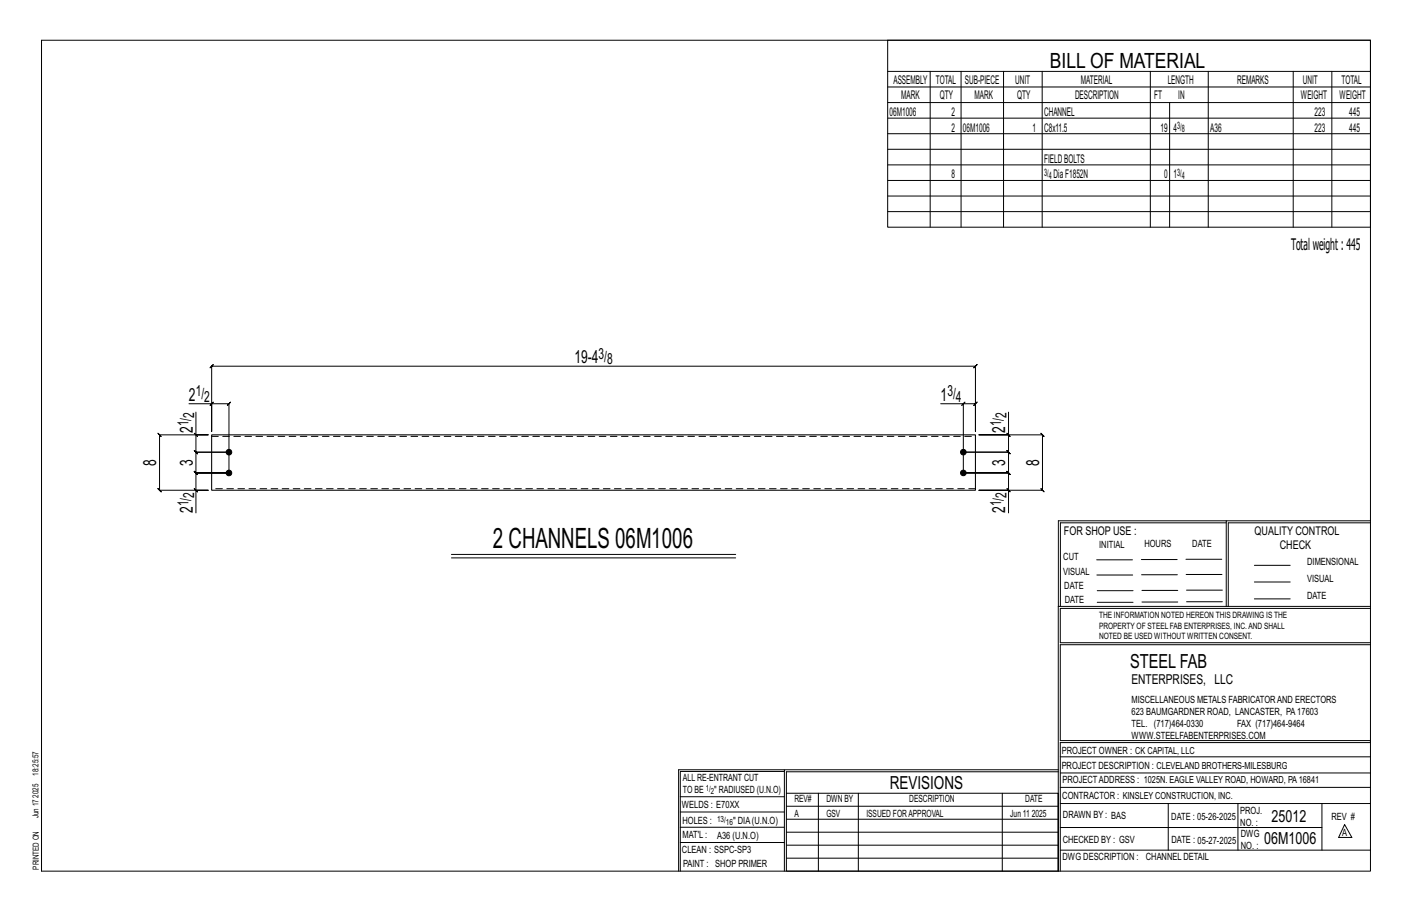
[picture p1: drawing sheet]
<svg xmlns="http://www.w3.org/2000/svg" width="432mm" height="279mm" viewBox="0 0 432 279" stroke-linecap="round" stroke-linejoin="round" font-family="sans-serif">
<defs><g id="words">
<text font-size="8.6" x="150.8" y="167.5">2 CHANNELS 06M1006</text>
<text font-size="6.4" x="321.1" y="20.7">BILL OF MATERIAL</text>
<text font-size="5.9" x="345.6" y="204.1">STEEL FAB</text>
<g font-size="5.5">
<text x="175.6" y="111">19-4</text>
<text x="57.8" y="122.4">2</text>
<text x="287.7" y="122.4">1</text>
<text x="58.9" y="132.4" transform="rotate(-90 58.9 132.4)">2</text>
<text x="307.4" y="132.4" transform="rotate(-90 307.4 132.4)">2</text>
<text x="47.8" y="142.4" transform="rotate(-90 47.8 142.4)">8</text>
<text x="58.9" y="142.4" transform="rotate(-90 58.9 142.4)">3</text>
<text x="307.4" y="142.4" transform="rotate(-90 307.4 142.4)">3</text>
<text x="317.8" y="142.4" transform="rotate(-90 317.8 142.4)">8</text>
<text x="58.9" y="156.8" transform="rotate(-90 58.9 156.8)">2</text>
<text x="307.4" y="156.8" transform="rotate(-90 307.4 156.8)">2</text>
<text x="272.2" y="241.1">REVISIONS</text>
</g>
<g font-size="5.1">
<text x="388.9" y="251.3">25012</text>
<text x="386.6" y="258.1">06M1006</text>
</g>
<text font-size="4.9" x="394.8" y="76.4">Totalweight : 445</text>
<g font-size="4.7">
<text x="183" y="109.7">3/</text>
<text x="185.6" y="111.4">8</text>
<text x="59.8" y="121.2">1/</text>
<text x="62.5" y="122.8">2</text>
<text x="289.7" y="121.2">3/</text>
<text x="292.3" y="122.8">4</text>
<text x="57.7" y="130.3" transform="rotate(-90 57.7 130.3)">1/</text>
<text x="59.3" y="127.7" transform="rotate(-90 59.3 127.7)">2</text>
<text x="306.2" y="130.3" transform="rotate(-90 306.2 130.3)">1/</text>
<text x="307.8" y="127.7" transform="rotate(-90 307.8 127.7)">2</text>
<text x="57.7" y="154.7" transform="rotate(-90 57.7 154.7)">1/</text>
<text x="59.3" y="152.1" transform="rotate(-90 59.3 152.1)">2</text>
<text x="306.2" y="154.7" transform="rotate(-90 306.2 154.7)">1/</text>
<text x="307.8" y="152.1" transform="rotate(-90 307.8 152.1)">2</text>
</g>
<text font-size="4.2" x="346" y="209.1">ENTERPRISES, LLC</text>
<g font-size="3.7">
<text x="273.2" y="25.6">ASSEMBLY</text>
<text x="286.2" y="25.6">TOTAL</text>
<text x="295.1" y="25.6">SUB-PIECE</text>
<text x="310.4" y="25.6">UNIT</text>
<text x="330.5" y="25.6">MATERIAL</text>
<text x="357.1" y="25.6">LENGTH</text>
<text x="378.3" y="25.6">REMARKS</text>
<text x="398.4" y="25.6">UNIT</text>
<text x="410.2" y="25.6">TOTAL</text>
<text x="272.1" y="35.5">06M1006</text>
<text x="275.6" y="30.4">MARK</text>
<text x="287.4" y="30.4">QTY</text>
<text x="290.9" y="35.5">2</text>
<text x="298" y="30.4">MARK</text>
<text x="311" y="30.4">QTY</text>
<text x="319.3" y="35.5">CHANNEL</text>
<text x="328.7" y="30.4">DESCRIPTION</text>
<text x="353" y="30.4">FT</text>
<text x="360.3" y="30.4">IN</text>
<text x="397.8" y="30.4">WEIGHT</text>
<text x="402" y="35.5">223</text>
<text x="409.6" y="30.4">WEIGHT</text>
<text x="412.6" y="35.5">445</text>
<text x="290.9" y="40.2">2</text>
<text x="294.5" y="40.2">06M1006</text>
<text x="315.8" y="40.2">1</text>
<text x="319.3" y="40.2">C8x11.5</text>
<text x="354.9" y="40.2">19</text>
<text x="358.9" y="40.2">4</text>
<text x="370.1" y="40.2">A36</text>
<text x="402" y="40.2">223</text>
<text x="412.6" y="40.2">445</text>
<text x="319.3" y="49.7">FIELDBOLTS</text>
<text x="290.9" y="54.5">8</text>
<text x="322.2" y="54.5">DiaF1852N</text>
<text x="356" y="54.5">0</text>
<text x="358.9" y="54.5">1</text>
<text x="325.3" y="163.4">FOR SHOP USE :</text>
<text x="383.7" y="163.4">QUALITY CONTROL</text>
<text x="391.4" y="167.8">CHECK</text>
</g>
<g font-size="3.1">
<text x="360" y="39.4">3/</text>
<text x="361.4" y="40.5">8</text>
<text x="319.3" y="53.7">3/</text>
<text x="360" y="53.7">3/</text>
<text x="320.7" y="54.8">4</text>
<text x="361.4" y="54.8">4</text>
<text x="336.2" y="167.4">INITIAL</text>
<text x="350" y="167.1">HOURS</text>
<text x="364.6" y="167.2">DATE</text>
<text x="325.2" y="171.3">CUT</text>
<text x="399.8" y="172.8">DIMENSIONAL</text>
<text x="325.1" y="175.8">VISUAL</text>
<text x="399.8" y="177.9">VISUAL</text>
<text x="325.5" y="180">DATE</text>
<text x="325.7" y="184.4">DATE</text>
<text x="399.8" y="183.1">DATE</text>
<text x="346" y="215">MISCELLANEOUS METALS FABRICATORAND ERECTORS</text>
<text x="346" y="218.6">623 BAUMGARDNER ROAD, LANCASTER, PA17603</text>
<text x="346" y="225.8">WWW.STEELFABENTERPRISES.COM</text>
<text x="346" y="222.2">TEL. (717)464-0330</text>
<text x="378.3" y="222.2">FAX (717)464-9464</text>
<text x="324.7" y="230.5">PROJECT OWNER : CK CAPITAL, LLC</text>
<text x="208.8" y="238.8">ALL RE-ENTRANT CUT</text>
<text x="324.7" y="235.1">PROJECT DESCRIPTION : CLEVELAND BROTHERS-MILESBURG</text>
<text x="324.9" y="239.5">PROJECTADDRESS : 1025N. EAGLE VALLEY ROAD, HOWARD, PA16841</text>
<text x="208.8" y="242.5">TO BE</text>
<text x="218.4" y="242.5">&quot; RADIUSED (U.N.O)</text>
<text x="242.9" y="245.3">REV#</text>
<text x="252.7" y="245.3">DWN BY</text>
<text x="278.1" y="245.3">DESCRIPTION</text>
<text x="313.5" y="245.3">DATE</text>
<text x="324.9" y="244.2">CONTRACTOR : KINSLEY CONSTRUCTION, INC.</text>
<text x="208.5" y="247">WELDS : E70XX</text>
<text x="208.7" y="251.7">HOLES :</text>
<text x="224.2" y="251.8">&quot; DIA(U.N.O)</text>
<text x="242.9" y="249.9">A</text>
<text x="252.7" y="249.9">GSV</text>
<text x="264.9" y="249.9">ISSUED FORAPPROVAL</text>
<text x="309" y="249.9">Jun 11</text>
<text x="315.5" y="249.9">2025</text>
<text x="325.1" y="250">DRAWN BY : BAS</text>
<text x="358.2" y="250.5">DATE : 05-26-2025</text>
<text x="379.3" y="248.9">PROJ.</text>
<text x="407.2" y="250.5">REV #</text>
<text x="208.7" y="256.3">MAT'L :</text>
<text x="219.3" y="256.4">A36 (U.N.O)</text>
<text x="325" y="257.6">CHECKED BY : GSV</text>
<text x="358.3" y="257.7">DATE : 05-27-2025</text>
<text x="379.3" y="252.5">NO. :</text>
<text x="379.5" y="255.9">DWG</text>
<text x="410.5" y="255.5">A</text>
<text x="208.6" y="260.7">CLEAN : SSPC-SP3</text>
<text x="324.9" y="262.9">DWG DESCRIPTION :</text>
<text x="350.4" y="263">CHANNEL DETAIL</text>
<text x="379.5" y="259.5">NO. :</text>
<text x="208.9" y="265">PAINT : SHOP PRIMER</text>
</g>
<g font-size="2.7">
<text x="336.1" y="189">THE INFORMATION NOTED HEREON THIS DRAWING IS THE</text>
<text x="336.1" y="195.4">NOTED BE USED WITHOUT WRITTEN CONSENT.</text>
<text x="336.1" y="192.2">PROPERTY OF STEEL FAB ENTERPRISES, INC.AND SHALL</text>
</g>
<g font-size="2.6">
<text x="215.9" y="241.8">1/</text>
<text x="217.4" y="242.7">2</text>
<text x="219.3" y="251.1">13/</text>
<text x="222" y="252.1">16</text>
</g>
<g font-size="2.5">
<text x="11.7" y="237.1" transform="rotate(-90 11.7 237.1)">18:25:57</text>
<text x="11.8" y="243.8" transform="rotate(-90 11.8 243.8)">2025</text>
<text x="11.8" y="250.1" transform="rotate(-90 11.8 250.1)">Jun 17</text>
<text x="11.9" y="265.8" transform="rotate(-90 11.9 265.8)">PRINTED ON</text>
</g>
</g></defs>
<g fill="none" stroke="#000" stroke-width=".31">
<path d="M12.7 12.3h406.4v254h-406.4zM271.5 12.3h147.6v57.2h-147.6zM271.5 21.8h147.6M271.5 26.6h147.6M271.5 31.4h147.6M271.5 36.1h147.6M284.5 21.8v47.7M293.9 21.8v47.7M306.9 21.8v47.7M318.7 21.8v47.7M351.8 21.8v47.7M357.7 31.4v38.1"/>
<path d="M369.5 21.8v47.7M395.5 21.8v47.7M407.3 21.8v47.7M271.5 40.9h147.6M271.5 45.6h147.6M271.5 50.4h147.6M271.5 55.2h147.6M271.5 59.9h147.6M271.5 64.7h147.6M57.8 123.4h6.9v8.5v-20l-.5 .5 1-1-.5 .5h233.6l-.5 .5 1-1-.5 .5v20v-8.5l.5-.5-1 1 .5-.5h-3.7M59.4 132.4l1 1zM59.9 126v6.9h3.8h-14.9l-.5-.5 1 1-.5-.5v17l-.5-.5 1 1-.5-.5h14.9h-3.8v6.9"/>
<path d="M59.9 132.9v5.3l-.5-.5 1 1-.5-.5h10.1h-10.1l-.5-.5 1 1-.5-.5v6.4l-.5-.5 1 1-.5-.5h10.1h-10.1l-.5-.5 1 1-.5-.5v5.3M64.7 123.4h5.3l-.5 .5 1-1-.5 .5v21.2M65.2 122.9l-1 1zM287.7 123.4h6.9v21.2M294.1 123.9l1-1zM307.9 132.4l1 1zM308.4 126v6.9h-9h19.4l-.5-.5 1 1-.5-.5v17l-.5-.5 1 1-.5-.5h-19.4h9v6.9M308.4 132.9v5.3l-.5-.5 1 1-.5-.5h-13.8h13.8l-.5-.5 1 1-.5-.5v6.4l-.5-.5 1 1-.5-.5h-13.8h13.8l-.5-.5 1 1-.5-.5v5.3M59.4 149.4l1 1zM307.9 149.4l1 1zM375 159.8h-50.7v25.6M375 159.2h-51.3l-.1 107.1"/>
<path d="M419.1 159.2h-44.1v26.2M419.1 159.8h-43.5v25.6M138.1 169.5h86.9M138.1 170.5h86.9M335.4 171.1h10.9M335.4 175.8h11M349 171h11M349.1 175.7h11M362.7 171h10.9M362.7 175.6h11M383.6 172.8h11M383.6 177.9h11"/>
<path d="M323.7 185.4h95.4M335.5 184.1h11M335.5 180.6h11M349.2 184h11M349.2 180.5h11M362.9 180.4h10.9M362.9 184h10.9M383.6 183.1h11M419.1 186h-94.9v10.5h94.9M419.1 197.1h-94.9v29.3h94.9v.6h-94.9v39.3M239.9 235.8h-31.9v30.5M239.9 235.3h-32.4v31"/>
<path d="M323.6 235.3h-83.7v31M323.6 235.9h-83.1v6.6M324.2 236.3h94.9M324.2 231.4h94.9M208 252.9h31.9M208 257.5h31.9M208 243.6h31.9M208 248.2h31.9M240.5 242.5h83.1v23.8h-83.1zM240.5 258.4h83.1M240.5 254.4h83.1M240.5 250.4h83.1"/>
<path d="M240.5 246.5h83.1M250.3 242.5v23.8M262.5 242.5v23.8M306.5 242.5v23.8M324.2 253h80.1M324.2 245.6h94.9M324.2 259.9h94.9M324.2 240.7h94.9M357.3 245.6v14.3M378.6 245.6v14.3M404.3 245.6v14.3M411.2 252.1l2.2 3.9h-4z"/>
<path d="M240.5 262.3h83.1"/>
</g>
<g fill="#000" stroke="#000" stroke-width=".31">
<circle cx="70" cy="138.2" r=".86"/>
<circle cx="294.6" cy="138.2" r=".86"/>
<circle cx="70" cy="144.6" r=".86"/>
<circle cx="294.6" cy="144.6" r=".86"/>
</g>
<path d="M64.7 132.9h233.6v17h-233.6z" fill="none" stroke="#000" stroke-width=".32"/>
<path d="M64.7 133.4h233.6M298.3 149.4h-233.6" fill="none" stroke="#000" stroke-width=".31" stroke-dasharray="2 1.4"/>
<use href="#words"/>
</svg>
